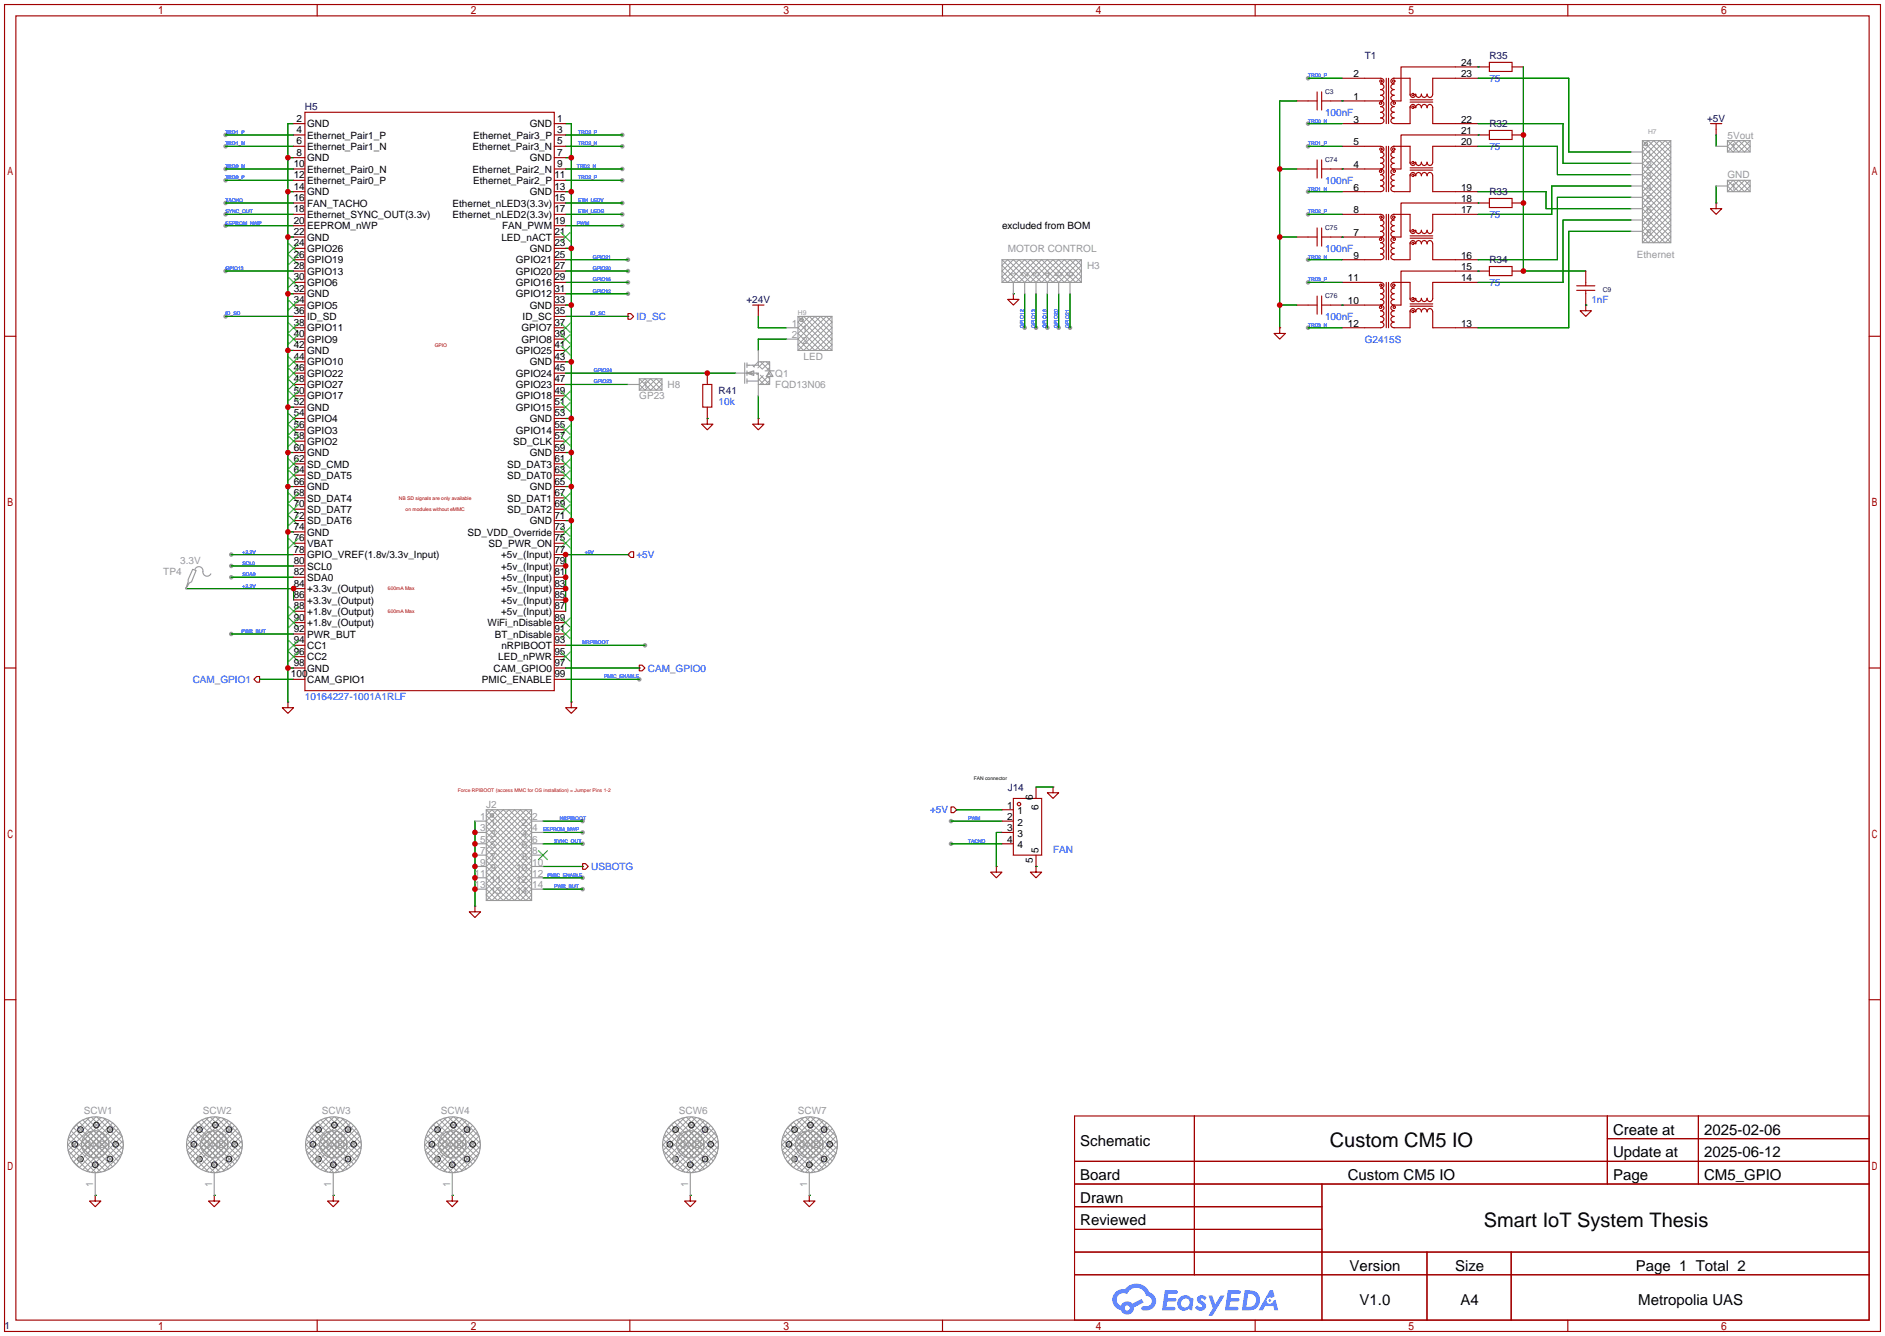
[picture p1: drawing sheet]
<svg xmlns="http://www.w3.org/2000/svg" width="422mm" height="299mm" viewBox="0 0 422 299" stroke-linecap="round" stroke-linejoin="round" font-family="sans-serif">
<defs><g id="words">
<g font-size="4.5">
<text x="298" y="257">Custom CM5 IO</text>
<text x="332.5" y="274.8">Smart IoT System Thesis</text>
</g>
<g font-size="3.4">
<text x="242.1" y="256.7">Schematic</text>
<text x="361.5" y="254.1">Create at</text>
<text x="381.9" y="254.1">2025-02-06</text>
<text x="361.5" y="259.2">Update at</text>
<text x="381.9" y="259.2">2025-06-12</text>
<text x="242.1" y="264.3">Board</text>
<text x="242.1" y="269.4">Drawn</text>
<text x="302" y="264.3">Custom CM5 IO</text>
<text x="361.5" y="264.3">Page</text>
<text x="381.9" y="264.3">CM5_GPIO</text>
<text x="242.1" y="274.4">Reviewed</text>
<text x="302.4" y="284.6">Version</text>
<text x="326.1" y="284.6">Size</text>
<text x="366.5" y="284.6">Page 1 Total 2</text>
<text x="304.7" y="292.2">V1.0</text>
<text x="327.3" y="292.2">A4</text>
<text x="367.1" y="292.2">Metropolia UAS</text>
</g>
<g font-size="2.2">
<text x="303.3" y="17.3">2</text>
<text x="327.4" y="14.8">24</text>
<text x="327.4" y="17.3">23</text>
<text x="303.3" y="22.4">1</text>
<text x="66.4" y="27.2">2</text>
<text x="66.4" y="29.8">4</text>
<text x="68.8" y="28.5">GND</text>
<text x="118.7" y="28.5">GND</text>
<text x="124.9" y="27.2">1</text>
<text x="124.9" y="29.8">3</text>
<text x="303.3" y="27.5">3</text>
<text x="327.4" y="27.5">22</text>
<text x="66.4" y="32.3">6</text>
<text x="66.4" y="34.9">8</text>
<text x="68.8" y="31">Ethernet_Pair1_P</text>
<text x="68.8" y="33.6">Ethernet_Pair1_N</text>
<text x="105.9" y="33.6">Ethernet_Pair3_N</text>
<text x="106" y="31">Ethernet_Pair3_P</text>
<text x="124.9" y="32.3">5</text>
<text x="124.9" y="34.9">7</text>
<text x="303.3" y="32.6">5</text>
<text x="327.4" y="30">21</text>
<text x="327.4" y="32.6">20</text>
<text x="65.8" y="37.4">10</text>
<text x="65.8" y="39.9">12</text>
<text x="68.8" y="38.7">Ethernet_Pair0_N</text>
<text x="68.8" y="41.2">Ethernet_Pair0_P</text>
<text x="68.8" y="36.1">GND</text>
<text x="105.9" y="38.7">Ethernet_Pair2_N</text>
<text x="106" y="41.2">Ethernet_Pair2_P</text>
<text x="118.7" y="36.1">GND</text>
<text x="124.2" y="39.9">11</text>
<text x="124.9" y="37.4">9</text>
<text x="303.3" y="37.6">4</text>
<text x="65.8" y="42.5">14</text>
<text x="65.8" y="45">16</text>
<text x="65.8" y="47.6">18</text>
<text x="68.8" y="43.7">GND</text>
<text x="68.8" y="46.3">FAN_TACHO</text>
<text x="101.4" y="46.3">Ethernet_nLED3(3.3v)</text>
<text x="118.7" y="43.7">GND</text>
<text x="124.2" y="42.5">13</text>
<text x="124.2" y="45">15</text>
<text x="124.2" y="47.6">17</text>
<text x="303.3" y="47.8">8</text>
<text x="303.3" y="42.7">6</text>
<text x="327.4" y="42.7">19</text>
<text x="327.4" y="45.3">18</text>
<text x="327.4" y="47.8">17</text>
<text x="65.8" y="50.1">20</text>
<text x="65.8" y="52.6">22</text>
<text x="68.8" y="48.8">Ethernet_SYNC_OUT(3.3v)</text>
<text x="68.8" y="51.4">EEPROM_nWP</text>
<text x="68.8" y="53.9">GND</text>
<text x="101.4" y="48.8">Ethernet_nLED2(3.3v)</text>
<text x="112.4" y="53.9">LED_nACT</text>
<text x="112.5" y="51.4">FAN_PWM</text>
<text x="124.2" y="50.1">19</text>
<text x="124.2" y="52.6">21</text>
<text x="224.5" y="51.4">excluded from BOM</text>
<text x="303.3" y="52.9">7</text>
<text x="65.8" y="55.2">24</text>
<text x="65.8" y="57.7">26</text>
<text x="68.8" y="56.4">GPIO26</text>
<text x="68.8" y="59">GPIO19</text>
<text x="115.6" y="59">GPIO21</text>
<text x="118.7" y="56.4">GND</text>
<text x="124.2" y="55.2">23</text>
<text x="124.2" y="57.7">25</text>
<text x="303.3" y="58">9</text>
<text x="327.4" y="58">16</text>
<text x="65.8" y="60.3">28</text>
<text x="65.8" y="62.8">30</text>
<text x="65.8" y="65.3">32</text>
<text x="68.8" y="61.5">GPIO13</text>
<text x="68.8" y="64.1">GPIO6</text>
<text x="115.6" y="61.5">GPIO20</text>
<text x="115.6" y="64.1">GPIO16</text>
<text x="124.2" y="60.3">27</text>
<text x="124.2" y="62.8">29</text>
<text x="124.2" y="65.3">31</text>
<text x="302.1" y="63">11</text>
<text x="327.4" y="60.5">15</text>
<text x="327.4" y="63">14</text>
<text x="65.8" y="67.9">34</text>
<text x="65.8" y="70.4">36</text>
<text x="68.8" y="66.6">GND</text>
<text x="68.8" y="69.1">GPIO5</text>
<text x="68.8" y="71.7">ID_SD</text>
<text x="115.6" y="66.6">GPIO12</text>
<text x="117.1" y="71.7">ID_SC</text>
<text x="118.7" y="69.1">GND</text>
<text x="124.2" y="67.9">33</text>
<text x="124.2" y="70.4">35</text>
<text x="302.1" y="68.1">10</text>
<text x="65.8" y="73">38</text>
<text x="65.8" y="75.5">40</text>
<text x="68.8" y="74.2">GPIO11</text>
<text x="68.8" y="76.8">GPIO9</text>
<text x="116.8" y="74.2">GPIO7</text>
<text x="116.8" y="76.8">GPIO8</text>
<text x="124.2" y="73">37</text>
<text x="124.2" y="75.5">39</text>
<text x="302.1" y="73.2">12</text>
<text x="327.4" y="73.2">13</text>
<text x="65.8" y="78">42</text>
<text x="65.8" y="80.6">44</text>
<text x="65.8" y="83.1">46</text>
<text x="68.8" y="79.3">GND</text>
<text x="68.8" y="81.8">GPIO10</text>
<text x="115.6" y="79.3">GPIO25</text>
<text x="118.7" y="81.8">GND</text>
<text x="124.2" y="78">41</text>
<text x="124.2" y="80.6">43</text>
<text x="124.2" y="83.1">45</text>
<text x="65.8" y="85.7">48</text>
<text x="65.8" y="88.2">50</text>
<text x="68.8" y="84.4">GPIO22</text>
<text x="68.8" y="86.9">GPIO27</text>
<text x="68.8" y="89.5">GPIO17</text>
<text x="115.6" y="84.4">GPIO24</text>
<text x="115.6" y="86.9">GPIO23</text>
<text x="115.6" y="89.5">GPIO18</text>
<text x="124.2" y="85.7">47</text>
<text x="124.2" y="88.2">49</text>
<text x="65.8" y="90.7">52</text>
<text x="65.8" y="93.3">54</text>
<text x="65.8" y="95.8">56</text>
<text x="68.8" y="92">GND</text>
<text x="68.8" y="94.5">GPIO4</text>
<text x="115.6" y="92">GPIO15</text>
<text x="118.7" y="94.5">GND</text>
<text x="124.2" y="90.7">51</text>
<text x="124.2" y="93.3">53</text>
<text x="124.2" y="95.8">55</text>
<text x="65.8" y="98.4">58</text>
<text x="65.8" y="100.9">60</text>
<text x="68.8" y="97.1">GPIO3</text>
<text x="68.8" y="99.6">GPIO2</text>
<text x="115" y="99.6">SD_CLK</text>
<text x="115.6" y="97.1">GPIO14</text>
<text x="124.2" y="98.4">57</text>
<text x="124.2" y="100.9">59</text>
<text x="65.8" y="103.4">62</text>
<text x="65.8" y="106">64</text>
<text x="68.8" y="102.2">GND</text>
<text x="68.8" y="104.7">SD_CMD</text>
<text x="68.8" y="107.2">SD_DAT5</text>
<text x="113.6" y="104.7">SD_DAT3</text>
<text x="113.6" y="107.2">SD_DAT0</text>
<text x="118.7" y="102.2">GND</text>
<text x="124.2" y="103.4">61</text>
<text x="124.2" y="106">63</text>
<text x="65.8" y="108.5">66</text>
<text x="65.8" y="111.1">68</text>
<text x="65.8" y="113.6">70</text>
<text x="68.8" y="109.8">GND</text>
<text x="68.8" y="112.3">SD_DAT4</text>
<text x="113.6" y="112.3">SD_DAT1</text>
<text x="118.7" y="109.8">GND</text>
<text x="124.2" y="108.5">65</text>
<text x="124.2" y="111.1">67</text>
<text x="124.2" y="113.6">69</text>
<text x="65.8" y="116.1">72</text>
<text x="65.8" y="118.7">74</text>
<text x="68.8" y="114.9">SD_DAT7</text>
<text x="68.8" y="117.4">SD_DAT6</text>
<text x="68.8" y="119.9">GND</text>
<text x="104.8" y="119.9">SD_VDD_Override</text>
<text x="113.6" y="114.9">SD_DAT2</text>
<text x="118.7" y="117.4">GND</text>
<text x="124.2" y="116.1">71</text>
<text x="124.2" y="118.7">73</text>
<text x="65.8" y="121.2">76</text>
<text x="65.8" y="123.8">78</text>
<text x="68.8" y="122.5">VBAT</text>
<text x="68.8" y="125">GPIO_VREF(1.8v/3.3v_Input)</text>
<text x="109.5" y="122.5">SD_PWR_ON</text>
<text x="112.3" y="125">+5v_(Input)</text>
<text x="124.2" y="121.2">75</text>
<text x="124.2" y="123.8">77</text>
<text x="65.8" y="126.3">80</text>
<text x="65.8" y="128.8">82</text>
<text x="65.8" y="131.4">84</text>
<text x="68.8" y="127.6">SCL0</text>
<text x="68.8" y="130.1">SDA0</text>
<text x="112.3" y="127.6">+5v_(Input)</text>
<text x="112.3" y="130.1">+5v_(Input)</text>
<text x="124.2" y="126.3">79</text>
<text x="124.2" y="128.8">81</text>
<text x="124.2" y="131.4">83</text>
<text x="65.8" y="133.9">86</text>
<text x="65.8" y="136.5">88</text>
<text x="68.8" y="132.6">+3.3v_(Output)</text>
<text x="68.8" y="135.2">+3.3v_(Output)</text>
<text x="68.8" y="137.7">+1.8v_(Output)</text>
<text x="112.3" y="132.6">+5v_(Input)</text>
<text x="112.3" y="135.2">+5v_(Input)</text>
<text x="112.3" y="137.7">+5v_(Input)</text>
<text x="124.2" y="133.9">85</text>
<text x="124.2" y="136.5">87</text>
<text x="65.8" y="139">90</text>
<text x="65.8" y="141.5">92</text>
<text x="68.8" y="140.3">+1.8v_(Output)</text>
<text x="68.8" y="142.8">PWR_BUT</text>
<text x="109.3" y="140.3">WiFi_nDisable</text>
<text x="110.9" y="142.8">BT_nDisable</text>
<text x="124.2" y="139">89</text>
<text x="124.2" y="141.5">91</text>
<text x="65.8" y="144.1">94</text>
<text x="65.8" y="146.6">96</text>
<text x="65.8" y="149.2">98</text>
<text x="68.8" y="145.3">CC1</text>
<text x="68.8" y="147.9">CC2</text>
<text x="111.6" y="147.9">LED_nPWR</text>
<text x="112.4" y="145.3">nRPIBOOT</text>
<text x="124.2" y="144.1">93</text>
<text x="124.2" y="146.6">95</text>
<text x="124.2" y="149.2">97</text>
<text x="65.2" y="151.7">100</text>
<text x="68.8" y="153">CAM_GPIO1</text>
<text x="68.8" y="150.4">GND</text>
<text x="108" y="153">PMIC_ENABLE</text>
<text x="110.6" y="150.4">CAM_GPIO0</text>
<text x="124.2" y="151.7">99</text>
<text x="231.5" y="179.2" transform="rotate(-90 231.5 179.2)">6</text>
<text x="225.7" y="181.1">1</text>
<text x="225.7" y="183.7">2</text>
<text x="228" y="182.4">1</text>
<text x="228" y="185">2</text>
<text x="232.7" y="181.5" transform="rotate(-90 232.7 181.5)">6</text>
<text x="225.7" y="186.2">3</text>
<text x="225.7" y="188.8">4</text>
<text x="228" y="187.5">3</text>
<text x="228" y="190">4</text>
<text x="232.7" y="191.1" transform="rotate(-90 232.7 191.1)">5</text>
<text x="231.5" y="193.4" transform="rotate(-90 231.5 193.4)">5</text>
</g>
<g font-size="2.2" fill="#000080">
<text x="305.8" y="13.3">T1</text>
<text x="333.8" y="13.3">R35</text>
<text x="68.3" y="24.7">H5</text>
<text x="333.8" y="28.5">R32</text>
<text x="382.5" y="27.2">+5V</text>
<text x="333.8" y="43.7">R33</text>
<text x="333.8" y="59">R34</text>
<text x="167.3" y="67.9">+24V</text>
<text x="161" y="88.2">R41</text>
<text x="225.8" y="177.1">J14</text>
<text x="1" y="297.7">1</text>
</g>
<g font-size="2.2" fill="#00f">
<text x="333.8" y="18.3">75</text>
<text x="296.9" y="26">100nF</text>
<text x="333.8" y="33.6">75</text>
<text x="296.9" y="41.2">100nF</text>
<text x="333.8" y="48.8">75</text>
<text x="296.9" y="56.4">100nF</text>
<text x="333.8" y="64.1">75</text>
<text x="142.6" y="71.7">ID_SC</text>
<text x="296.9" y="71.7">100nF</text>
<text x="356.6" y="67.9">1nF</text>
<text x="305.8" y="76.8">G2415S</text>
<text x="161" y="90.7">10k</text>
<text x="142.6" y="125">+5V</text>
<text x="43.2" y="153">CAM_GPIO1</text>
<text x="145.2" y="150.4">CAM_GPIO0</text>
<text x="68.3" y="156.8">10164227-1001A1RLF</text>
<text x="208.4" y="182.2">+5V</text>
<text x="236" y="191.1">FAN</text>
<text x="132.5" y="194.9">USBOTG</text>
</g>
<g font-size="2.2" fill="#999">
<text x="369" y="35.1">1</text>
<text x="387.1" y="31">5Vout</text>
<text x="387.9" y="33.6">1</text>
<text x="369" y="37.6">2</text>
<text x="369" y="40.2">3</text>
<text x="387.1" y="39.9">GND</text>
<text x="369" y="42.7">4</text>
<text x="369" y="45.3">5</text>
<text x="369" y="47.8">6</text>
<text x="387.9" y="42.5">1</text>
<text x="369" y="50.3">7</text>
<text x="369" y="52.9">8</text>
<text x="225.8" y="56.4">MOTOR CONTROL</text>
<text x="366.8" y="57.7">Ethernet</text>
<text x="227.9" y="62" transform="rotate(-90 227.9 62)">1</text>
<text x="230.4" y="62" transform="rotate(-90 230.4 62)">2</text>
<text x="233" y="62" transform="rotate(-90 233 62)">3</text>
<text x="235.5" y="62" transform="rotate(-90 235.5 62)">4</text>
<text x="238" y="62" transform="rotate(-90 238 62)">5</text>
<text x="240.6" y="62" transform="rotate(-90 240.6 62)">6</text>
<text x="243.6" y="60.3">H3</text>
<text x="177.4" y="73.2">1</text>
<text x="177.4" y="75.7">2</text>
<text x="179.8" y="74.5">1</text>
<text x="179.8" y="77">2</text>
<text x="180.1" y="80.6">LED</text>
<text x="143.3" y="89.5">GP23</text>
<text x="144" y="86.9">1</text>
<text x="149.6" y="86.9">H8</text>
<text x="173.7" y="84.4">Q1</text>
<text x="173.7" y="86.9">FQD13N06</text>
<text x="36.6" y="128.8">TP4</text>
<text x="40.4" y="126.3">3.3V</text>
<text x="107.6" y="183.7">1</text>
<text x="109" y="180.9">J2</text>
<text x="109.9" y="185">1</text>
<text x="116.9" y="185">2</text>
<text x="119.3" y="183.7">2</text>
<text x="107.6" y="186.2">3</text>
<text x="107.6" y="188.8">5</text>
<text x="107.6" y="191.3">7</text>
<text x="109.9" y="187.5">3</text>
<text x="109.9" y="190">5</text>
<text x="116.9" y="190">6</text>
<text x="116.9" y="187.5">4</text>
<text x="119.3" y="191.3">8</text>
<text x="119.3" y="188.8">6</text>
<text x="119.3" y="186.2">4</text>
<text x="106.3" y="196.4">11</text>
<text x="107.6" y="193.8">9</text>
<text x="109.9" y="192.6">7</text>
<text x="109.9" y="195.1">9</text>
<text x="109.9" y="197.7">11</text>
<text x="115.7" y="197.7">12</text>
<text x="115.7" y="195.1">10</text>
<text x="116.9" y="192.6">8</text>
<text x="119.3" y="196.4">12</text>
<text x="119.3" y="193.8">10</text>
<text x="106.3" y="198.9">13</text>
<text x="109.9" y="200.2">13</text>
<text x="115.7" y="200.2">14</text>
<text x="119.3" y="198.9">14</text>
<text x="18.8" y="249.5">SCW1</text>
<text x="45.5" y="249.5">SCW2</text>
<text x="72.1" y="249.5">SCW3</text>
<text x="98.8" y="249.5">SCW4</text>
<text x="152.1" y="249.5">SCW6</text>
<text x="178.8" y="249.5">SCW7</text>
<text x="18.9" y="257.1">GND</text>
<text x="45.6" y="257.1">GND</text>
<text x="72.2" y="257.1">GND</text>
<text x="98.9" y="257.1">GND</text>
<text x="152.2" y="257.1">GND</text>
<text x="178.9" y="257.1">GND</text>
<text x="20.9" y="265.9" transform="rotate(-90 20.9 265.9)">1</text>
<text x="47.6" y="265.9" transform="rotate(-90 47.6 265.9)">1</text>
<text x="74.2" y="265.9" transform="rotate(-90 74.2 265.9)">1</text>
<text x="100.9" y="265.9" transform="rotate(-90 100.9 265.9)">1</text>
<text x="154.2" y="265.9" transform="rotate(-90 154.2 265.9)">1</text>
<text x="180.9" y="265.9" transform="rotate(-90 180.9 265.9)">1</text>
</g>
<g font-size="1.5" fill="#000080">
<text x="296.9" y="21">C3</text>
<text x="296.9" y="36.3">C74</text>
<text x="296.9" y="51.5">C75</text>
<text x="359.2" y="65.5">C9</text>
<text x="296.9" y="66.8">C76</text>
</g>
<g font-size="1.5" fill="#999">
<text x="369.3" y="29.9">H7</text>
<text x="178.8" y="70.6">H9</text>
</g>
<g font-size="1.1" fill="#00f">
<text x="293.1" y="17.3">TRD0_P</text>
<text x="293.1" y="27.5">TRD0_N</text>
<text x="50.5" y="32.5">TRD1_N</text>
<text x="50.5" y="30">TRD1_P</text>
<text x="129.5" y="30">TRD3_P</text>
<text x="129.5" y="32.5">TRD3_N</text>
<text x="293.1" y="32.5">TRD1_P</text>
<text x="50.5" y="37.6">TRD0_N</text>
<text x="50.5" y="40.2">TRD0_P</text>
<text x="129.3" y="37.6">TRD2_N</text>
<text x="129.5" y="40.2">TRD2_P</text>
<text x="50.5" y="45.2">TACHO</text>
<text x="50.5" y="47.8">SYNC_OUT</text>
<text x="129.5" y="47.8">ETH_LEDG</text>
<text x="129.5" y="45.2">ETH_LEDY</text>
<text x="293.1" y="42.7">TRD1_N</text>
<text x="293.1" y="47.8">TRD2_P</text>
<text x="50.5" y="50.3">EEPROM_NWP</text>
<text x="129.3" y="50.3">PWM</text>
<text x="132.9" y="57.9">GPIO21</text>
<text x="293.1" y="57.9">TRD2_N</text>
<text x="50.5" y="60.5">GPIO13</text>
<text x="132.9" y="63">GPIO16</text>
<text x="132.9" y="60.5">GPIO20</text>
<text x="132.9" y="65.6">GPIO12</text>
<text x="293.1" y="63">TRD3_P</text>
<text x="50.5" y="70.6">ID_SD</text>
<text x="132.3" y="70.6">ID_SC</text>
<text x="229.4" y="73.4" transform="rotate(-90 229.4 73.4)">GPIO12</text>
<text x="231.9" y="73.4" transform="rotate(-90 231.9 73.4)">GPIO13</text>
<text x="234.5" y="73.4" transform="rotate(-90 234.5 73.4)">GPIO16</text>
<text x="237" y="73.4" transform="rotate(-90 237 73.4)">GPIO20</text>
<text x="239.6" y="73.4" transform="rotate(-90 239.6 73.4)">GPIO21</text>
<text x="293.1" y="73.2">TRD3_N</text>
<text x="133.1" y="83.3">GPIO24</text>
<text x="133.1" y="85.9">GPIO23</text>
<text x="54.4" y="124">+3.3V</text>
<text x="131.1" y="124">+5V</text>
<text x="54.4" y="131.6">+3.3V</text>
<text x="54.4" y="129.1">SDA0</text>
<text x="54.4" y="126.5">SCL0</text>
<text x="54.1" y="141.8">PWR_BUT</text>
<text x="130.6" y="144.3">NRPIBOOT</text>
<text x="135.4" y="151.9">PMIC_ENABLE</text>
<text x="125.5" y="183.7">NRPIBOOT</text>
<text x="216.9" y="183.7">PWM</text>
<text x="121.7" y="186.2">EEPROM_NWP</text>
<text x="124.2" y="188.8">SYNC_OUT</text>
<text x="216.9" y="188.8">TACHO</text>
<text x="122.7" y="196.4">PMIC_ENABLE</text>
<text x="124.2" y="198.9">PWR_BUT</text>
</g>
<g font-size="1.1" fill="#a00000">
<text x="97.4" y="77.6">GPIO</text>
<text x="89.4" y="111.9">NB SD signals are only available</text>
<text x="90.9" y="114.5">on modules without eMMC</text>
<text x="86.9" y="137.3">600mA Max</text>
<text x="86.9" y="132.2">600mA Max</text>
</g>
<text font-size="1.1" fill="#f00" x="102.6" y="177.3">Force RPIBOOT (access MMC for OS installation) = Jumper Pins 1-2</text>
<text font-size="1.1" x="218.2" y="174.8">FAN connector</text>
</g></defs>
<g fill="#999">
<circle cx="130.6" cy="186.4" r=".51"/>
<circle cx="130.6" cy="196.6" r=".51"/>
<circle cx="213.1" cy="183.9" r=".51"/>
<circle cx="213.1" cy="189" r=".51"/>
<circle cx="229.6" cy="73.4" r=".51"/>
<circle cx="232.2" cy="73.4" r=".51"/>
<circle cx="234.7" cy="73.4" r=".51"/>
<circle cx="237.2" cy="73.4" r=".51"/>
<circle cx="239.8" cy="73.4" r=".51"/>
<circle cx="293.1" cy="17.5" r=".51"/>
<circle cx="293.1" cy="27.7" r=".51"/>
<circle cx="293.1" cy="32.8" r=".51"/>
<circle cx="293.1" cy="42.9" r=".51"/>
<circle cx="293.1" cy="48" r=".51"/>
<circle cx="293.1" cy="58.2" r=".51"/>
<circle cx="293.1" cy="63.2" r=".51"/>
<circle cx="293.1" cy="73.4" r=".51"/>
<circle cx="130.6" cy="199.1" r=".51"/>
<circle cx="130.6" cy="189" r=".51"/>
<circle cx="130.6" cy="183.9" r=".51"/>
<circle cx="50.5" cy="50.5" r=".51"/>
<circle cx="50.5" cy="37.8" r=".51"/>
<circle cx="139.4" cy="40.4" r=".51"/>
<circle cx="139.4" cy="50.5" r=".51"/>
<circle cx="139.4" cy="37.8" r=".51"/>
<circle cx="50.5" cy="45.5" r=".51"/>
<circle cx="140.7" cy="63.2" r=".51"/>
<circle cx="51.8" cy="142" r=".51"/>
<circle cx="139.4" cy="48" r=".51"/>
<circle cx="50.5" cy="32.8" r=".51"/>
<circle cx="139.4" cy="45.5" r=".51"/>
<circle cx="144.5" cy="144.5" r=".51"/>
<circle cx="50.5" cy="60.7" r=".51"/>
<circle cx="140.7" cy="58.2" r=".51"/>
<circle cx="50.5" cy="30.2" r=".51"/>
<circle cx="139.4" cy="30.2" r=".51"/>
<circle cx="51.8" cy="129.3" r=".51"/>
<circle cx="143.3" cy="152.1" r=".51"/>
<circle cx="140.7" cy="60.7" r=".51"/>
<circle cx="51.8" cy="124.2" r=".51"/>
<circle cx="50.5" cy="40.4" r=".51"/>
<circle cx="140.7" cy="65.8" r=".51"/>
<circle cx="50.5" cy="70.9" r=".51"/>
<circle cx="51.8" cy="126.7" r=".51"/>
<circle cx="139.4" cy="32.8" r=".51"/>
<circle cx="50.5" cy="48" r=".51"/>
</g>
<g fill="none" stroke="#a10000" stroke-width=".25">
<path d="M1 1h420.4v297.2h-420.4zM3.6 3.6h415.2v292.1h-415.2zM71.1 1v2.6M141.1 1v2.6M211.2 1v2.6M281.3 1v2.6M351.3 1v2.6M1 75.3h2.6M418.8 75.3h2.6M1 149.6h2.6M418.8 149.6h2.6M1 223.9h2.6"/>
<path d="M418.8 223.9h2.6M240.8 249.9h178v45.8h-178zM267.7 249.9v35.6M360.2 249.9v15.3M360.2 255h58.6M380.6 249.9v15.3M240.8 260.1h178M240.8 265.2h178M240.8 270.3h55.4M240.8 275.3h55.4M296.2 265.2v30.5M71.1 295.7v2.5"/>
<path d="M141.1 295.7v2.5M211.2 295.7v2.5M240.8 280.4h178M240.8 285.5h178M281.3 295.7v2.5M319.8 280.4v15.3M338.6 280.4v15.3M351.3 295.7v2.5"/>
</g>
<g fill="#5487ff">
<path d="M268.5 290.3a1.3 1.3 0 0 1 1.9 .3l-.4 .6a.54 .54 0 0 0-1-.2l.2 .2a1.28 1.28 0 0 1 .8 2 1.53 1.53 0 0 1-2.2-.3l.5-.6 .8 .5a.31 .31 0 0 0 .3-.3 .31 .31 0 0 0-.2-.3 1.12 1.12 0 0 1-.7-1.9z"/>
<path d="M270.8 290.2h.8l.7 1.9 1.2-1.9h.9l-2.7 4.5h-.9l1-1.7z"/>
<path d="M261 289h2.3a.46 .46 0 0 1 .5 .1 .46 .46 0 0 1 .1 .5l-.3 .2h-1.8l-.1 .9h1.6a.4 .4 0 0 1 .3 .4 .4 .4 0 0 1-.4 .4h-1.6l-.2 1.2h1.4a.46 .46 0 0 1 .5 .1 .46 .46 0 0 1 .1 .5l-.4 .2h-2.6z"/>
<path d="M275.1 289h2.3a.47 .47 0 0 1 .5 .1 .47 .47 0 0 1 .1 .5l-.3 .2h-1.8l-.1 .9h1.6a.4 .4 0 0 1 .4 .4 .4 .4 0 0 1-.5 .4h-1.6l-.2 1.2h1.4a.46 .46 0 0 1 .5 .1 .46 .46 0 0 1 .1 .5l-.4 .2h-2.6z"/>
<path d="M284.5 289h.8l.3 1.3-.6 .4a.75 .75 0 0 0-1.1 .3 .75 .75 0 0 0 .5 1 .75 .75 0 0 0 .9-.6l.5-.3 .6 2.4h-.8l-.3-1h-1.8l-.5 1h-1z"/>
<path d="M278.9 289l-.6 4.5h1.4a2.27 2.27 0 0 0 2.7-2.3 2.27 2.27 0 0 0-2.7-2.2zM279.7 289.8a1.5 1.5 0 0 1 1.8 1.5 1.5 1.5 0 0 1-1.9 1.4h-.3z"/>
<path d="M264.4 290.6a1.6 1.6 0 0 0-.4 2.3 1.6 1.6 0 0 0 2.3 .2l.8 .4 .3-2.5-.1-.3h-.5a1.58 1.58 0 0 0-2.4-.1zM265 291.1a.98 .98 0 0 1 1.6 .5 .98 .98 0 0 1-1.1 1.2 .94 .94 0 0 1-.9-.6 .94 .94 0 0 1 .4-1.1z"/>
<path d="M250 289.4a2.37 2.37 0 0 0 1.1 4 1.54 1.54 0 0 0 1.8 1 1.54 1.54 0 0 0 1.2-1.6l2.2-1.1-.5-.8-2.1 1.1a1.57 1.57 0 0 0-2.6 .4 1.5 1.5 0 0 1-.7-2.1 1.5 1.5 0 0 1 2.2-.5 2.23 2.23 0 0 1 2.3-1.4 2.23 2.23 0 0 1 1.9 1.8 1.16 1.16 0 0 1 1.3 1.1 1.16 1.16 0 0 1-1.1 1.3h-.7a.47 .47 0 0 0-.5 .3 .47 .47 0 0 0 .4 .6 2.14 2.14 0 0 0 2.7-1.4 2.14 2.14 0 0 0-1.3-2.7 3.2 3.2 0 0 0-5.5-.7l-1.1 .1zM252 292.9a.6 .6 0 0 1 1.2 0 .6 .6 0 0 1-1.2 0z"/>
<circle cx="284.6" cy="291.3" r=".28"/>
</g>
<g fill="none" stroke="#a10000" stroke-width=".25">
<path d="M300.7 17.5h8.7a.64 .64 0 0 1 .7 .7 .64 .64 0 0 1-.7 .6 .64 .64 0 0 1 .7 .6 .64 .64 0 0 1-.7 .7 .64 .64 0 0 1 .7 .6 .64 .64 0 0 1-.7 .6 .64 .64 0 0 1 .7 .7 .64 .64 0 0 1-.7 .6 .64 .64 0 0 1 .7 .6 .64 .64 0 0 1-.7 .7 .64 .64 0 0 1 .7 .6 .64 .64 0 0 1-.7 .6 .64 .64 0 0 1 .7 .7 .64 .64 0 0 1-.7 .6 .64 .64 0 0 1 .7 .7 .64 .64 0 0 1-.7 .6h-8.7M310.6 17.5v10.2M311.1 17.5v10.2M312.2 17.5h3.8v3.8M312.4 17.5a.64 .64 0 0 0-.7 .7 .64 .64 0 0 0 .7 .6 .64 .64 0 0 0-.7 .6 .64 .64 0 0 0 .7 .7 .64 .64 0 0 0-.7 .6 .64 .64 0 0 0 .7 .6 .64 .64 0 0 0-.7 .7 .64 .64 0 0 0 .7 .6M331.2 17.5h-10.1v3.6a.64 .64 0 0 1-.3 .6 .64 .64 0 0 1-.7 0l-.3-.6a.64 .64 0 0 1-.3 .6 .64 .64 0 0 1-.7 0l-.3-.6a.64 .64 0 0 1-.3 .6 .64 .64 0 0 1-.7 0l-.3-.6a.64 .64 0 0 1-.2 .6 .64 .64 0 0 1-.8 0l-.2-.6M333.8 14h5v2h-5zM333.8 15h-19.9v7.6h-1.5M338.8 15h2.6M65.8 27.7h2.5M65.8 30.2h2.5M65.8 32.8h2.5"/>
<path d="M65.8 37.8h2.5M65.8 35.3h2.5M68.3 25.1h55.9v129.6h-55.9zM124.2 27.7h2.5M124.2 30.2h2.5M124.2 32.8h2.5M124.2 37.8h2.5M124.2 35.3h2.5M290.6 37.8h4.5M290.6 22.6h4.5M295.1 20.6v4M295.1 35.8v4.1"/>
<path d="M296.2 37.8h13.4M296.2 22.6h13.4M296.2 20.6v4M296.2 35.8v4.1M300.7 32.8h8.7a.64 .64 0 0 1 .7 .6 .64 .64 0 0 1-.7 .6 .64 .64 0 0 1 .7 .7 .64 .64 0 0 1-.7 .6 .64 .64 0 0 1 .7 .6 .64 .64 0 0 1-.7 .7 .64 .64 0 0 1 .7 .6 .64 .64 0 0 1-.7 .6 .64 .64 0 0 1 .7 .7 .64 .64 0 0 1-.7 .6 .64 .64 0 0 1 .7 .7 .64 .64 0 0 1-.7 .6 .64 .64 0 0 1 .7 .6 .64 .64 0 0 1-.7 .7 .64 .64 0 0 1 .7 .6 .64 .64 0 0 1-.7 .6h-8.7M310.6 32.8v10.1M311.1 32.8v10.1M312.2 32.8h3.8v3.8M312.4 32.8a.64 .64 0 0 0-.7 .6 .64 .64 0 0 0 .7 .6 .64 .64 0 0 0-.7 .7 .64 .64 0 0 0 .7 .6 .64 .64 0 0 0-.7 .6 .64 .64 0 0 0 .7 .7 .64 .64 0 0 0-.7 .6 .64 .64 0 0 0 .7 .6M312.4 37.8a.64 .64 0 0 0-.7 .7 .64 .64 0 0 0 .7 .6 .64 .64 0 0 0-.7 .7 .64 .64 0 0 0 .7 .6 .64 .64 0 0 0-.7 .6 .64 .64 0 0 0 .7 .7 .64 .64 0 0 0-.7 .6 .64 .64 0 0 0 .7 .6h3.6v-3.8M312.4 22.6a.64 .64 0 0 0-.7 .6 .64 .64 0 0 0 .7 .7 .64 .64 0 0 0-.7 .6 .64 .64 0 0 0 .7 .6 .64 .64 0 0 0-.7 .7 .64 .64 0 0 0 .7 .6 .64 .64 0 0 0-.7 .7 .64 .64 0 0 0 .7 .6h3.6v-3.8M316 39.4a.64 .64 0 0 1 .3-.7 .64 .64 0 0 1 .7 0l.2 .7a.64 .64 0 0 1 .3-.7 .64 .64 0 0 1 .7 0l.3 .7a.64 .64 0 0 1 .3-.7 .64 .64 0 0 1 .7 0l.3 .7a.64 .64 0 0 1 .3-.7 .64 .64 0 0 1 .7 0l.3 .7v3.5h10.1"/>
<path d="M316 24.1a.64 .64 0 0 1 .3-.6 .64 .64 0 0 1 .7 0l.2 .6a.64 .64 0 0 1 .3-.6 .64 .64 0 0 1 .7 0l.3 .6a.64 .64 0 0 1 .3-.6 .64 .64 0 0 1 .7 0l.3 .6a.64 .64 0 0 1 .3-.6 .64 .64 0 0 1 .7 0l.3 .6v3.6h10.1M316 38.1h5.1M316 37.6h5.1M316 22.4h5.1M316 22.9h5.1M331.2 32.8h-10.1v3.5a.64 .64 0 0 1-.3 .7 .64 .64 0 0 1-.7-.1l-.3-.6a.64 .64 0 0 1-.3 .7 .64 .64 0 0 1-.7-.1l-.3-.6a.64 .64 0 0 1-.3 .7 .64 .64 0 0 1-.7-.1l-.3-.6a.64 .64 0 0 1-.2 .7 .64 .64 0 0 1-.8-.1l-.2-.6M333.8 29.2h5v2h-5zM333.8 30.2h-19.9v7.6h-1.5M338.8 30.2h2.6M383.3 27.7h2.5M384.6 27.7v2.5M65.8 42.9h2.5"/>
<path d="M65.8 45.5h2.5M65.8 48h2.5M65.8 58.2h2.5M65.8 53.1h2.5M65.8 40.4h2.5M65.8 50.5h2.5M65.8 55.6h2.5M124.2 42.9h2.5M124.2 45.5h2.5M124.2 48h2.5M124.2 58.2h2.5M124.2 53.1h2.5"/>
<path d="M124.2 40.4h2.5M124.2 50.5h2.5M124.2 55.6h2.5M290.6 53.1h4.5M295.1 51.1v4M296.2 53.1h13.4M296.2 51.1v4M300.7 48h8.7a.64 .64 0 0 1 .7 .6 .64 .64 0 0 1-.7 .7 .64 .64 0 0 1 .7 .6 .64 .64 0 0 1-.7 .6 .64 .64 0 0 1 .7 .7 .64 .64 0 0 1-.7 .6 .64 .64 0 0 1 .7 .7 .64 .64 0 0 1-.7 .6 .64 .64 0 0 1 .7 .6 .64 .64 0 0 1-.7 .7 .64 .64 0 0 1 .7 .6 .64 .64 0 0 1-.7 .6 .64 .64 0 0 1 .7 .7 .64 .64 0 0 1-.7 .6 .64 .64 0 0 1 .7 .6 .64 .64 0 0 1-.7 .7h-8.7M310.6 48v10.2M311.1 48v10.2M312.2 48h3.8v3.8M312.4 48a.64 .64 0 0 0-.7 .6 .64 .64 0 0 0 .7 .7 .64 .64 0 0 0-.7 .6 .64 .64 0 0 0 .7 .6 .64 .64 0 0 0-.7 .7 .64 .64 0 0 0 .7 .6 .64 .64 0 0 0-.7 .7 .64 .64 0 0 0 .7 .6"/>
<path d="M312.4 53.1a.64 .64 0 0 0-.7 .6 .64 .64 0 0 0 .7 .7 .64 .64 0 0 0-.7 .6 .64 .64 0 0 0 .7 .6 .64 .64 0 0 0-.7 .7 .64 .64 0 0 0 .7 .6 .64 .64 0 0 0-.7 .6 .64 .64 0 0 0 .7 .7h3.6v-3.8M316 54.6a.64 .64 0 0 1 .3-.6 .64 .64 0 0 1 .7 0l.2 .6a.64 .64 0 0 1 .3-.6 .64 .64 0 0 1 .7 0l.3 .6a.64 .64 0 0 1 .3-.6 .64 .64 0 0 1 .7 0l.3 .6a.64 .64 0 0 1 .3-.6 .64 .64 0 0 1 .7 0l.3 .6v3.6h10.1M316 53.3h5.1M316 52.8h5.1M331.2 48h-10.1v3.6a.64 .64 0 0 1-.3 .6 .64 .64 0 0 1-.7 0l-.3-.6a.64 .64 0 0 1-.3 .6 .64 .64 0 0 1-.7 0l-.3-.6a.64 .64 0 0 1-.3 .6 .64 .64 0 0 1-.7 0l-.3-.6a.64 .64 0 0 1-.2 .6 .64 .64 0 0 1-.8 0l-.2-.6M333.8 44.5h5v2h-5zM333.8 59.7h5v2h-5zM333.8 45.5h-19.9v7.6h-1.5M338.8 45.5h2.6M384.6 45.5h.1M384.6 45.5v1.2h1.2l-1.2 1.3-1.3-1.3h1.3M65.8 60.7h2.5"/>
<path d="M65.8 63.2h2.5M65.8 73.4h2.5M65.8 68.3h2.5M65.8 65.8h2.5M65.8 70.9h2.5M65.8 75.9h2.5M65.8 78.5h2.5M124.2 60.7h2.5M124.2 63.2h2.5M124.2 73.4h2.5M124.2 68.3h2.5M124.2 65.8h2.5"/>
<path d="M124.2 70.9h2.5M124.2 75.9h2.5M124.2 78.5h2.5M140.7 70.2h.7l.6 .7-.6 .6h-.7zM140.7 70.9h.1M168.7 68.3h2.5M169.9 68.3v2.6M227.1 65.8h.1M227.1 65.8v1.3h1.2l-1.2 1.2-1.3-1.2h1.3M286.8 73.4h.1M286.8 73.4v1.3h1.2l-1.2 1.2-1.3-1.2h1.3M290.6 68.3h4.5"/>
<path d="M295.1 66.3v4.1M296.2 68.3h13.4M296.2 66.3v4.1M300.7 63.2h8.7a.64 .64 0 0 1 .7 .7 .64 .64 0 0 1-.7 .6 .64 .64 0 0 1 .7 .7 .64 .64 0 0 1-.7 .6 .64 .64 0 0 1 .7 .6 .64 .64 0 0 1-.7 .7 .64 .64 0 0 1 .7 .6 .64 .64 0 0 1-.7 .6 .64 .64 0 0 1 .7 .7 .64 .64 0 0 1-.7 .6 .64 .64 0 0 1 .7 .6 .64 .64 0 0 1-.7 .7 .64 .64 0 0 1 .7 .6 .64 .64 0 0 1-.7 .6 .64 .64 0 0 1 .7 .7 .64 .64 0 0 1-.7 .6h-8.7M310.6 63.2v10.2M311.1 63.2v10.2M312.2 63.2h3.8v3.9M312.4 63.2a.64 .64 0 0 0-.7 .7 .64 .64 0 0 0 .7 .6 .64 .64 0 0 0-.7 .7 .64 .64 0 0 0 .7 .6 .64 .64 0 0 0-.7 .6 .64 .64 0 0 0 .7 .7 .64 .64 0 0 0-.7 .6 .64 .64 0 0 0 .7 .6M312.4 68.3a.64 .64 0 0 0-.7 .7 .64 .64 0 0 0 .7 .6 .64 .64 0 0 0-.7 .6 .64 .64 0 0 0 .7 .7 .64 .64 0 0 0-.7 .6 .64 .64 0 0 0 .7 .6 .64 .64 0 0 0-.7 .7 .64 .64 0 0 0 .7 .6h3.6v-3.8M316 69.9a.64 .64 0 0 1 .3-.7 .64 .64 0 0 1 .7 0l.2 .7a.64 .64 0 0 1 .3-.7 .64 .64 0 0 1 .7 0l.3 .7a.64 .64 0 0 1 .3-.7 .64 .64 0 0 1 .7 0l.3 .7a.64 .64 0 0 1 .3-.7 .64 .64 0 0 1 .7 0l.3 .7v3.5h10.1M316 68.6h5.1M316 68.1h5.1"/>
<path d="M331.2 63.2h-10.1v3.6a.64 .64 0 0 1-.3 .6 .64 .64 0 0 1-.7 0l-.3-.6a.64 .64 0 0 1-.3 .6 .64 .64 0 0 1-.7 0l-.3-.6a.64 .64 0 0 1-.3 .6 .64 .64 0 0 1-.7 0l-.3-.6a.64 .64 0 0 1-.2 .6 .64 .64 0 0 1-.8 0l-.2-.6M333.8 60.7h-19.9v7.6h-1.5M338.8 60.7h2.6M353.3 64h4.1M353.3 65h4.1M355.3 68.3h.1M355.3 68.3v1.3h1.3l-1.3 1.3-1.2-1.3h1.2M355.3 60.7v3.3M355.3 65v3.3M65.8 81h2.5M65.8 83.6h2.5M65.8 86.1h2.5"/>
<path d="M65.8 88.6h2.5M65.8 91.2h2.5M65.8 93.7h2.5M65.8 96.3h2.5M65.8 98.8h2.5M124.2 81h2.5M124.2 83.6h2.5M124.2 86.1h2.5M124.2 88.6h2.5M124.2 91.2h2.5M124.2 93.7h2.5M124.2 96.3h2.5"/>
<path d="M124.2 98.8h2.5M157.5 86.1h2v5.1h-2zM158.5 93.7h.1M158.5 93.7v1.3h1.3l-1.3 1.3-1.3-1.3h1.3M158.5 83.6v2.5M158.5 91.2v2.5M169.9 93.7h.1M169.9 93.7v1.3h1.3l-1.3 1.3-1.2-1.3h1.2M65.8 101.3h2.5M65.8 103.9h2.5M65.8 106.4h2.5M65.8 109h2.5"/>
<path d="M65.8 111.5h2.5M65.8 114h2.5M65.8 116.6h2.5M65.8 119.1h2.5M124.2 101.3h2.5M124.2 103.9h2.5M124.2 106.4h2.5M124.2 109h2.5M124.2 111.5h2.5M124.2 114h2.5M124.2 116.6h2.5M124.2 119.1h2.5"/>
<path d="M65.8 121.7h2.5M65.8 124.2h2.5M65.8 126.7h2.5M65.8 129.3h2.5M65.8 131.8h2.5M65.8 134.4h2.5M65.8 136.9h2.5M65.8 139.4h2.5M124.2 121.7h2.5M124.2 124.2h2.5M124.2 126.7h2.5M124.2 129.3h2.5"/>
<path d="M124.2 131.8h2.5M124.2 134.4h2.5M124.2 136.9h2.5M124.2 139.4h2.5M140.7 124.2h.1M141.4 123.6h.6v1.2h-.6l-.7-.6zM56.9 152.1l.6-.6h.7v1.3h-.7zM58.2 152.1h.1M64.5 157.2h.1M64.5 157.2v1.3h1.3l-1.3 1.3-1.3-1.3h1.3M65.8 152.1h2.5M65.8 142h2.5"/>
<path d="M65.8 144.5h2.5M65.8 147.1h2.5M65.8 149.6h2.5M124.2 152.1h2.5M124.2 142h2.5M124.2 144.5h2.5M124.2 147.1h2.5M124.2 149.6h2.5M128 157.2h.1M128 157.2v1.3h1.3l-1.3 1.3-1.3-1.3h1.3M143.3 149h.6l.6 .6-.6 .6h-.6zM143.3 149.6h.1"/>
<path d="M227.1 178.8h6.3v12.7h-6.3zM232.2 176.3v2.5M236 176.3h.1M236 176.3v1.2h1.2l-1.2 1.3-1.3-1.3h1.3M130.6 193.4h.6l.6 .7-.6 .6h-.6zM130.6 194.1h.1M213.1 180.7h.6l.7 .7-.7 .6h-.6zM214.4 181.4h.1M223.3 194.1h.1M223.3 194.1v1.2h1.2l-1.2 1.3-1.3-1.3h1.3M224.5 181.4h2.6M224.5 183.9h2.6"/>
<path d="M224.5 186.4h2.6M224.5 189h2.6M232.2 194.1h.1M232.2 194.1v1.2h1.2l-1.2 1.3-1.3-1.3h1.3M232.2 191.5v2.6M106.4 202.9h.1M106.4 202.9v1.3h1.3l-1.3 1.3-1.2-1.3h1.2M21.3 267.7h.1M21.3 267.7v1.3h1.3l-1.3 1.3-1.2-1.3h1.2M48 267.7h.1M48 267.7v1.3h1.3l-1.3 1.3-1.3-1.3h1.3M74.7 267.7h.1"/>
<path d="M74.7 267.7v1.3h1.2l-1.2 1.3-1.3-1.3h1.3M101.3 267.7h.1M101.3 267.7v1.3h1.3l-1.3 1.3-1.2-1.3h1.2M154.7 267.7h.1M154.7 267.7v1.3h1.3l-1.3 1.3-1.3-1.3h1.3M181.4 267.7h.1M181.4 267.7v1.3h1.2l-1.2 1.3-1.3-1.3h1.3"/>
<circle cx="309.4" cy="18.2" r=".26"/>
<circle cx="312.3" cy="18.2" r=".26"/>
<circle cx="309.4" cy="23.1" r=".26"/>
<circle cx="309.4" cy="38.4" r=".26"/>
<circle cx="309.4" cy="33.4" r=".26"/>
<circle cx="312.3" cy="33.4" r=".26"/>
<circle cx="312.4" cy="38.3" r=".26"/>
<circle cx="312.4" cy="23.1" r=".26"/>
<circle cx="316.6" cy="36.4" r=".26"/>
<circle cx="316.6" cy="39.3" r=".26"/>
<circle cx="316.6" cy="24" r=".26"/>
<circle cx="316.6" cy="21.2" r=".26"/>
<circle cx="309.4" cy="53.6" r=".26"/>
<circle cx="309.4" cy="48.6" r=".26"/>
<circle cx="312.3" cy="48.7" r=".26"/>
<circle cx="312.4" cy="53.6" r=".26"/>
<circle cx="316.6" cy="54.5" r=".26"/>
<circle cx="316.6" cy="51.7" r=".26"/>
<circle cx="309.4" cy="68.8" r=".26"/>
<circle cx="309.4" cy="63.9" r=".26"/>
<circle cx="312.3" cy="63.9" r=".26"/>
<circle cx="312.4" cy="68.8" r=".26"/>
<circle cx="316.6" cy="66.9" r=".26"/>
<circle cx="316.6" cy="69.8" r=".26"/>
<circle cx="228.3" cy="180.1" r=".38"/>
</g>
<g fill="none" stroke="#008700" stroke-width=".25">
<path d="M293.1 17.5h7.6M331.2 15h.1M331.2 17.5h20.3v16.5h14M341.4 15v45.7h13.9M50.5 32.8h15.3M50.5 37.8h15.3M50.5 30.2h15.3M64.5 35.3h1.3M65.8 27.7h-1.3v129.5M126.7 32.8h12.7M126.7 27.7h1.3v129.5M126.7 37.8h12.7"/>
<path d="M126.7 35.3h1.3M126.7 30.2h12.7M286.8 37.8h3.8M290.6 22.6h-3.8v50.8M293.1 32.8h7.6M293.1 27.7h7.6M300.7 22.6h.1M300.7 37.8h.1M331.2 30.2h.1M331.2 27.7h19.1v8.9h15.2M331.2 32.8h17.8v6.3h16.5M384.6 30.2v2.6"/>
<path d="M50.5 48h15.3M50.5 50.5h15.3M50.5 40.4h15.3M50.5 45.5h15.3M64.5 42.9h1.3M64.5 53.1h1.3M126.7 58.2h14M126.7 48h12.7M126.7 42.9h1.3M126.7 50.5h12.7M126.7 40.4h12.7M126.7 45.5h12.7"/>
<path d="M126.7 55.6h1.3M286.8 53.1h3.8M293.1 58.2h7.6M293.1 48h7.6M293.1 42.9h7.6M300.7 53.1h.1M331.2 45.5h.1M331.2 42.9h15.3v3.8h19M365.5 51.8h-14v21.6h-20.3M365.5 49.3h-15.2v13.9h-19.1M365.5 44.2h-16.5v14h-17.8M365.5 41.7h-17.8v6.3h-16.5"/>
<path d="M384.6 41.7v3.8M50.5 60.7h15.3M50.5 70.9h15.3M64.5 78.5h1.3M64.5 65.8h1.3M126.7 63.2h14M126.7 60.7h14M126.7 68.3h1.3M126.7 65.8h14M126.7 70.9h14M169.9 70.9v2.5h6.4M176.3 75.9h-6.4v2.6"/>
<path d="M227.1 65.8h.1M229.6 65.8v7.6M232.2 65.8v7.6M234.7 65.8v7.6M237.2 65.8v7.6M239.8 65.8v7.6M286.8 68.3h3.8M293.1 73.4h7.6M293.1 63.2h7.6M300.7 68.3h.1M331.2 60.7h.1M355.3 68.3h.1"/>
<path d="M64.5 91.2h1.3M126.7 93.7h1.3M126.7 81h1.3M126.7 83.6h38.1M126.7 86.1h14M158.5 93.7h.1M169.9 88.6v5.1M64.5 101.3h1.3M64.5 119.1h1.3M64.5 109h1.3M126.7 101.3h1.3M126.7 109h1.3"/>
<path d="M126.7 116.6h1.3M41.7 131.8h24.1v2.6M51.8 124.2h14M51.8 129.3h14M51.8 126.7h14M140.7 124.2h-14v12.7M51.8 142h14M58.2 152.1h7.6M64.5 149.6h1.3M126.7 149.6h16.6M126.7 144.5h17.8M126.7 152.1h16.6"/>
<path d="M232.2 176.3h3.8M106.4 183.9v19M121.7 186.4h8.9M121.7 196.6h8.9M121.7 183.9h8.9M121.7 189h8.9M121.7 194.1h8.9M121.7 199.1h8.9M213.1 183.9h11.4M213.1 189h11.4M214.4 181.4h10.1M224.5 186.4h-1.2v7.7"/>
<path d="M232.2 194.1h.1M21.3 267.7h.1M48 267.7h.1M74.7 267.7h.1M101.3 267.7h.1M154.7 267.7h.1M181.4 267.7h.1"/>
</g>
<g fill="none" stroke="#999" stroke-width=".22">
<path d="M368 31.5l6.4 6.3-6.4 6.4 6.4 6.3-3.8 3.9-2.6-2.6 6.4-6.3-6.4-6.4 6.4-6.3-1.3-1.3-5.1 5.1 6.4 6.3-6.4 6.4 5.1 5.1 1.3-1.3-6.4-6.4 6.4-6.3-6.4-6.4 2.6-2.5 3.8 3.8-6.4 6.4 6.4 6.3-6.4 6.4M369 31.9l.2 .2M369.2 32.4l-.2 .2M374.4 31.5l-6.4 6.3 6.4 6.4-6.4 6.3 3.9 3.9 2.5-2.6-6.4-6.3 6.4-6.4-6.4-6.3 1.3-1.3 5.1 5.1-6.4 6.3 6.4 6.4-5.1 5.1-1.3-1.3 6.4-6.4-6.4-6.3 6.4-6.4-2.5-2.5-3.9 3.8 6.4 6.4-6.4 6.3 6.4 6.4M387.1 34l2.5-2.5 2.6 2.5M387.1 31.5l2.5 2.5 2.6-2.5M388.4 31.5l-1.3 1.3 1.3 1.2 2.5-2.5 1.3 1.3-1.3 1.2zM224.5 59.4l1.3-1.2 5.1 5 5.1-5 5 5 1.3-1.2-3.8-3.8-5.1 5-5.1-5-3.8 3.8 1.3 1.2 5.1-5 5.1 5 5-5 1.3 1.2-3.8 3.8-5.1-5-5.1 5zM224.5 58.2l5.1 5 5.1-5 5.1 5 2.5-2.5-2.5-2.5-5.1 5-5.1-5-5.1 5M242.3 58.2l-5.1 5-5-5-5.1 5-2.6-2.5 2.6-2.5 5.1 5 5-5 5.1 5M387.1 42.9l2.5-2.5 2.6 2.5M387.1 40.4l2.5 2.5 2.6-2.5"/>
<path d="M388.4 40.4l-1.3 1.3 1.3 1.2 2.5-2.5 1.3 1.3-1.3 1.2zM178.8 70.9l7.6 7.6M179.7 71.3l.2 .2M179.9 71.8l-.2 .2M180.1 70.9l6.3 6.3-1.2 1.3-6.4-6.4zM181.4 70.9l5 5-2.5 2.6-5.1-5.1zM182.6 70.9l3.8 3.8-3.8 3.8-3.8-3.8zM183.9 70.9l2.5 2.5-5 5.1-2.6-2.6zM185.2 70.9l1.2 1.2-6.3 6.4-1.3-1.3zM186.4 70.9l-7.6 7.6M143.3 86.1l1.2 1.3 2.6-2.6 1.2 1.3-1.2 1.3-2.6-2.6zM143.3 87.4l2.5-2.6 2.5 2.6"/>
<path d="M143.3 84.8l2.5 2.6 2.5-2.6M167.9 81.8l-.1 .1M168 83.4l.5 .5M168.3 83.6l.1 .1M168.5 83.2l-.5 .6M168.7 83.6l-.2 .1M168.7 81.8l.4 .4M169.5 83.6l.4 .3M169.9 81l-1.1 1.1M169.9 83.6l-.3 .3M169.9 84.8l1.3 1.3M169.9 81.8l.9 .8"/>
<path d="M170.4 84l2.1 2.1M170.4 81l2.1 2.1M171 84.1l-1.1 1.1M171.2 81l-1.4 1.4M171.7 81l.8 .8M171.9 84.2l.6 .6M172.1 84.3l-1.8 1.8M172.2 83.5l.8 .8 .1-.1M172.5 81l-1.7 1.7M172.5 82.3l-.6 .6M172.5 85.2l-.9 .9M172.7 83.4l-1 .9"/>
<path d="M109 190.2l8.9-8.8 1.2 1.2-10.1 10.2 8.9 8.9 1.2-1.3zM109 189l10.1 10.1-2.5 2.6-7.6-7.6 10.1-10.2-2.5-2.5zM109 187.7l6.3-6.3 3.8 3.8-10.1 10.1 6.3 6.4 3.8-3.8zM109 182.6l10.1 10.2-8.9 8.9-1.2-1.3 10.1-10.2-8.9-8.8zM109 186.4l5-5 5.1 5-10.1 10.2 5 5.1 5.1-5.1zM109 181.4l10.1 10.1-10.1 10.2M110.4 182.3l.2 .2M110.6 182.8l-.2 .2M111.5 181.4l-2.5 2.5 10.1 10.2-7.6 7.6-2.5-2.6 10.1-10.1zM112.8 181.4l-3.8 3.8 10.1 10.1-6.3 6.4-3.8-3.8 10.1-10.2zM119.1 181.4l-10.1 10.1 10.1 10.2M15.1 256.3l6.4 6.3"/>
<path d="M15.3 255.1l7.3 7.4M15.3 257.7l4.8 4.8M15.5 254.2l8.1 8M16 253.3l8.5 8.5M16.2 259.9l1.6 1.6M16.3 255.8l.9 .9M16.5 252.5l8.7 8.8M17.1 251.9l8.8 8.8M17.2 255.8l-.9 .9M17.6 259.1l.9 .9M17.6 252.5l.9 .9M17.8 251.3l8.7 8.7"/>
<path d="M17.8 251.2l-1.6 1.7M18.3 256.8l2.5 2.5M18.4 255.6l3.6 3.7M18.5 259.1l-.9 .9M18.5 252.5l-.9 .9M18.6 250.8l8.4 8.4M18.7 254.7l4.2 4.2M19.3 254l4.3 4.3M19.5 250.4l7.8 7.9M20.1 250.3l-4.8 4.8M20.1 253.5l4 4M20.5 250.2l7.1 7.1"/>
<path d="M20.8 253.3l-2.5 2.4M21.1 253.2l3.3 3.3M21.1 251.5l.9 .9M21.5 250.1l-6.4 6.4M21.7 250.1l5.9 6M22 253.3l-3.6 3.7M22 251.5l-.9 .9M22.6 250.3l-7.3 7.3M22.6 253.5l1.5 1.5M22.9 253.7l-4.2 4.2M23.2 250.4l4.1 4.1M23.6 250.6l-8.1 8"/>
<path d="M23.6 254.3l-4.3 4.3M24.1 257.6l-1.5 1.4M24.1 255l-4 4.1M24.2 252.5l.9 .9M24.2 259.1l.9 .9M24.4 256l-3.3 3.3M24.5 251l-8.5 8.5M25.1 252.5l-.9 .9M25.1 259.1l-.9 .9M25.2 251.5l-8.7 8.7M25.5 255.8l.9 .9M25.9 252.1l-8.8 8.8"/>
<path d="M26.4 255.8l-.9 .9M26.5 252.8l-8.7 8.7M27 253.6l-8.4 8.4M27.3 254.5l-7.8 7.8M27.3 258.2l-4.1 4.2M27.6 255.5l-7.1 7.1M27.6 256.7l-5.9 5.9M41.8 256.3l6.4 6.3M41.9 255.1l7.4 7.4M41.9 257.7l4.8 4.8M42.2 254.2l8.1 8M42.6 253.3l8.5 8.5"/>
<path d="M42.9 259.9l1.6 1.6M43 255.8l.9 .9M43.1 252.5l8.8 8.8M43.7 251.9l8.9 8.8M43.9 255.8l-.9 .9M44.3 259.1l.9 .9M44.3 252.5l.9 .9M44.4 251.3l8.7 8.7M44.5 251.2l-1.6 1.7M45 256.8l2.4 2.5M45 255.6l3.7 3.7M45.2 259.1l-.9 .9"/>
<path d="M45.2 252.5l-.9 .9M45.2 250.8l8.4 8.4M45.4 254.7l4.2 4.2M46 254l4.3 4.3M46.1 250.4l7.9 7.9M46.7 250.3l-4.8 4.8M46.8 253.5l4 4M47.2 250.2l7 7.1M47.4 253.3l-2.4 2.4M47.8 253.2l3.2 3.3M47.8 251.5l.9 .9M48.2 250.1l-6.4 6.4"/>
<path d="M48.4 250.1l5.9 6M48.7 253.3l-3.7 3.7M48.7 251.5l-.9 .9M49.3 250.3l-7.4 7.3M49.3 253.5l1.5 1.5M49.6 253.7l-4.2 4.2M49.9 250.4l4.1 4.1M50.3 250.6l-8.1 8M50.3 254.3l-4.3 4.3M50.8 257.6l-1.5 1.4M50.8 255l-4 4.1M50.9 252.5l.9 .9"/>
<path d="M50.9 259.1l.9 .9M51 256l-3.2 3.3M51.1 251l-8.5 8.5M51.8 252.5l-.9 .9M51.8 259.1l-.9 .9M51.9 251.5l-8.8 8.7M52.1 255.8l.9 .9M52.6 252.1l-8.9 8.8M53 255.8l-.9 .9M53.1 252.8l-8.7 8.7M53.6 253.6l-8.4 8.4M54 254.5l-7.9 7.8"/>
<path d="M54 258.2l-4.1 4.2M54.2 255.5l-7 7.1M54.3 256.7l-5.9 5.9M68.5 256.3l6.3 6.3M68.6 255.1l7.4 7.4M68.6 257.7l4.8 4.8M68.9 254.2l8.1 8M69.3 253.3l8.5 8.5M69.6 259.9l1.6 1.6M69.7 255.8l.9 .9M69.8 252.5l8.8 8.8M70.4 251.9l8.8 8.8"/>
<path d="M70.6 255.8l-.9 .9M70.9 259.1l.9 .9M70.9 252.5l.9 .9M71.1 251.3l8.7 8.7M71.2 251.2l-1.6 1.7M71.7 256.8l2.4 2.5M71.7 255.6l3.7 3.7M71.8 259.1l-.9 .9M71.8 252.5l-.9 .9M71.9 250.8l8.4 8.4M72.1 254.7l4.2 4.2M72.7 254l4.3 4.3"/>
<path d="M72.8 250.4l7.9 7.9M73.4 250.3l-4.8 4.8M73.4 253.5l4.1 4M73.8 250.2l7.1 7.1M74.1 253.3l-2.4 2.4M74.4 253.2l3.3 3.3M74.5 251.5l.9 .9M74.8 250.1l-6.3 6.4M75 250.1l6 6M75.4 253.3l-3.7 3.7M75.4 251.5l-.9 .9M76 250.3l-7.4 7.3"/>
<path d="M76 253.5l1.4 1.5M76.3 253.7l-4.2 4.2M76.6 250.4l4.1 4.1M77 250.6l-8.1 8M77 254.3l-4.3 4.3M77.4 257.6l-1.4 1.4M77.5 255l-4.1 4.1M77.5 252.5l.9 .9M77.5 259.1l.9 .9M77.7 256l-3.3 3.3M77.8 251l-8.5 8.5M78.4 252.5l-.9 .9"/>
<path d="M78.4 259.1l-.9 .9M78.6 251.5l-8.8 8.7M78.8 255.8l.9 .9M79.2 252.1l-8.8 8.8M79.7 255.8l-.9 .9M79.8 252.8l-8.7 8.7M80.3 253.6l-8.4 8.4M80.7 254.5l-7.9 7.8M80.7 258.2l-4.1 4.2M80.9 255.5l-7.1 7.1M81 256.7l-6 5.9M95.1 256.3l6.4 6.3"/>
<path d="M95.3 255.1l7.3 7.4M95.3 257.7l4.8 4.8M95.6 254.2l8 8M96 253.3l8.5 8.5M96.2 259.9l1.7 1.6M96.3 255.8l.9 .9M96.5 252.5l8.7 8.8M97.1 251.9l8.8 8.8M97.2 255.8l-.9 .9M97.6 259.1l.9 .9M97.6 252.5l.9 .9M97.8 251.3l8.7 8.7"/>
<path d="M97.9 251.2l-1.7 1.7M98.3 256.8l2.5 2.5M98.4 255.6l3.6 3.7M98.5 259.1l-.9 .9M98.5 252.5l-.9 .9M98.6 250.8l8.4 8.4M98.7 254.7l4.2 4.2M99.3 254l4.3 4.3M99.5 250.4l7.8 7.9M100.1 250.3l-4.8 4.8M100.1 253.5l4 4M100.5 250.2l7.1 7.1"/>
<path d="M100.8 253.3l-2.5 2.4M101.1 253.2l3.3 3.3M101.2 251.5l.8 .9M101.5 250.1l-6.4 6.4M101.7 250.1l5.9 6M102 253.3l-3.6 3.7M102 251.5l-.8 .9M102.6 250.3l-7.3 7.3M102.7 253.5l1.4 1.5M102.9 253.7l-4.2 4.2M103.2 250.4l4.2 4.1M103.6 250.6l-8 8"/>
<path d="M103.6 254.3l-4.3 4.3M104.1 257.6l-1.4 1.4M104.1 255l-4 4.1M104.2 252.5l.9 .9M104.2 259.1l.9 .9M104.4 256l-3.3 3.3M104.5 251l-8.5 8.5M105.1 252.5l-.9 .9M105.1 259.1l-.9 .9M105.2 251.5l-8.7 8.7M105.5 255.8l.9 .9M105.9 252.1l-8.8 8.8"/>
<path d="M106.4 255.8l-.9 .9M106.5 252.8l-8.7 8.7M107 253.6l-8.4 8.4M107.3 254.5l-7.8 7.8M107.4 258.2l-4.2 4.2M107.6 255.5l-7.1 7.1M107.6 256.7l-5.9 5.9M148.5 256.3l6.3 6.3M148.6 255.1l7.4 7.4M148.6 257.7l4.8 4.8M148.9 254.2l8.1 8M149.3 253.3l8.5 8.5"/>
<path d="M149.6 259.9l1.6 1.6M149.7 255.8l.9 .9M149.8 252.5l8.8 8.8M150.4 251.9l8.8 8.8M150.6 255.8l-.9 .9M150.9 259.1l.9 .9M150.9 252.5l.9 .9M151.1 251.3l8.7 8.7M151.2 251.2l-1.6 1.7M151.7 256.8l2.4 2.5M151.7 255.6l3.7 3.7M151.8 259.1l-.9 .9"/>
<path d="M151.8 252.5l-.9 .9M151.9 250.8l8.4 8.4M152.1 254.7l4.2 4.2M152.7 254l4.3 4.3M152.8 250.4l7.9 7.9M153.4 250.3l-4.8 4.8M153.4 253.5l4.1 4M153.8 250.2l7.1 7.1M154.1 253.3l-2.4 2.4M154.4 253.2l3.3 3.3M154.5 251.5l.9 .9M154.8 250.1l-6.3 6.4"/>
<path d="M155 250.1l6 6M155.4 253.3l-3.7 3.7M155.4 251.5l-.9 .9M156 250.3l-7.4 7.3M156 253.5l1.4 1.5M156.3 253.7l-4.2 4.2M156.6 250.4l4.1 4.1M157 250.6l-8.1 8M157 254.3l-4.3 4.3M157.4 257.6l-1.4 1.4M157.5 255l-4.1 4.1M157.5 252.5l.9 .9"/>
<path d="M157.5 259.1l.9 .9M157.7 256l-3.3 3.3M157.8 251l-8.5 8.5M158.4 252.5l-.9 .9M158.4 259.1l-.9 .9M158.6 251.5l-8.8 8.7M158.8 255.8l.9 .9M159.2 252.1l-8.8 8.8M159.7 255.8l-.9 .9M159.8 252.8l-8.7 8.7M160.3 253.6l-8.4 8.4M160.7 254.5l-7.9 7.8"/>
<path d="M160.7 258.2l-4.1 4.2M160.9 255.5l-7.1 7.1M161 256.7l-6 5.9M175.2 256.3l6.3 6.3M175.3 255.1l7.3 7.4M175.3 257.7l4.8 4.8M175.6 254.2l8 8M176 253.3l8.5 8.5M176.2 259.9l1.7 1.6M176.3 255.8l.9 .9M176.5 252.5l8.8 8.8M177.1 251.9l8.8 8.8"/>
<path d="M177.2 255.8l-.9 .9M177.6 259.1l.9 .9M177.6 252.5l.9 .9M177.8 251.3l8.7 8.7M177.9 251.2l-1.7 1.7M178.4 256.8l2.4 2.5M178.4 255.6l3.6 3.7M178.5 259.1l-.9 .9M178.5 252.5l-.9 .9M178.6 250.8l8.4 8.4M178.8 254.7l4.1 4.2M179.3 254l4.3 4.3"/>
<path d="M179.5 250.4l7.8 7.9M180.1 250.3l-4.8 4.8M180.1 253.5l4 4M180.5 250.2l7.1 7.1M180.8 253.3l-2.4 2.4M181.1 253.2l3.3 3.3M181.2 251.5l.9 .9M181.5 250.1l-6.3 6.4M181.7 250.1l5.9 6M182 253.3l-3.6 3.7M182.1 251.5l-.9 .9M182.6 250.3l-7.3 7.3"/>
<path d="M182.7 253.5l1.4 1.5M182.9 253.7l-4.1 4.2M183.3 250.4l4.1 4.1M183.6 250.6l-8 8M183.6 254.3l-4.3 4.3M184.1 257.6l-1.4 1.4M184.1 255l-4 4.1M184.2 252.5l.9 .9M184.2 259.1l.9 .9M184.4 256l-3.3 3.3M184.5 251l-8.5 8.5M185.1 252.5l-.9 .9"/>
<path d="M185.1 259.1l-.9 .9M185.3 251.5l-8.8 8.7M185.5 255.8l.9 .9M185.9 252.1l-8.8 8.8M186.4 255.8l-.9 .9M186.5 252.8l-8.7 8.7M187 253.6l-8.4 8.4M187.3 254.5l-7.8 7.8M187.4 258.2l-4.1 4.2M187.6 255.5l-7.1 7.1M187.6 256.7l-5.9 5.9M20.9 260.4l.9 .9"/>
<path d="M21.8 260.4l-.9 .9M47.6 260.4l.9 .9M48.5 260.4l-.9 .9M74.2 260.4l.9 .9M75.1 260.4l-.9 .9M100.9 260.4l.9 .9M101.8 260.4l-.9 .9M154.2 260.4l.9 .9M155.1 260.4l-.9 .9M180.9 260.4l.9 .9M181.8 260.4l-.9 .9"/>
</g>
<g fill="none" stroke="#999" stroke-width=".25">
<path d="M365.5 34h2.5M365.5 36.6h2.5M365.5 39.1h2.5M368 31.5h6.4v22.9h-6.4zM384.6 32.8h2.5M387.1 31.5h5.1v2.5h-5.1zM224.5 58.2h17.8v5h-17.8zM365.5 41.7h2.5M365.5 44.2h2.5M365.5 46.7h2.5M365.5 49.3h2.5M365.5 51.8h2.5"/>
<path d="M384.6 41.7h2.5M387.1 40.4h5.1v2.5h-5.1zM169.9 78.5v2.5M176.3 73.4h2.5M176.3 75.9h2.5M178.8 70.9h7.6v7.6h-7.6zM227.1 63.2v2.6M229.6 63.2v2.6M232.2 63.2v2.6M234.7 63.2v2.6M237.2 63.2v2.6M239.8 63.2v2.6"/>
<path d="M140.7 86.1h2.6M143.3 84.8h5v2.6h-5zM164.8 83.6h2.6M166.9 81.3v4.6M167.4 83.6h2.5v2.5h2.6v-1.8M167.4 81.8h2.5v-.8h2.6v2.1M167.4 83.6l1.5-.5v1zM167.4 81.3v1M167.4 83.1v1M167.4 84.8v1.1M167.4 85.3h2.5M169.9 86.1v2.5"/>
<path d="M171.4 83.1h2.1M172.5 83.1l.7 1.2h-1.5zM41.7 131.6v.2M43.2 127.5l.7 .3-1 2.5-.5 .3-.7 1.2 .5-1.5v-.5zM43.7 127.5a.93 .93 0 0 1 1.1-.6 .93 .93 0 0 1 .7 1.1 .94 .94 0 0 0 .6 1 .94 .94 0 0 0 1.1-.5M106.4 183.9h2.6M106.4 199.1h2.6M106.4 186.4h2.6M106.4 196.6h2.6M106.4 189h2.6M106.4 194.1h2.6M106.4 191.5h2.6"/>
<path d="M109 181.4h10.1v20.3h-10.1zM119.1 183.9h2.6M119.1 199.1h2.6M119.1 186.4h2.6M119.1 196.6h2.6M119.1 189h2.6M119.1 194.1h2.6M119.1 191.5h2.6M21.3 262.6v5.1M48 262.6v5.1M74.7 262.6v5.1M101.3 262.6v5.1"/>
<path d="M154.7 262.6v5.1M181.4 262.6v5.1"/>
<circle cx="368.8" cy="32.3" r=".38"/>
<circle cx="179.6" cy="71.6" r=".38"/>
<circle cx="110.2" cy="182.6" r=".38"/>
<circle cx="21.3" cy="256.3" r="3"/>
<circle cx="21.4" cy="256.4" r="6.2"/>
<circle cx="48" cy="256.3" r="3"/>
<circle cx="48.1" cy="256.4" r="6.2"/>
<circle cx="74.7" cy="256.3" r="3"/>
<circle cx="74.7" cy="256.4" r="6.2"/>
<circle cx="101.3" cy="256.3" r="3"/>
<circle cx="101.4" cy="256.4" r="6.2"/>
<circle cx="154.7" cy="256.3" r="3"/>
<circle cx="154.7" cy="256.4" r="6.2"/>
<circle cx="181.4" cy="256.3" r="3"/>
<circle cx="181.4" cy="256.4" r="6.2"/>
</g>
<g fill="none" stroke="#3c3" stroke-width=".25">
<path d="M64.8 54.6l2 2M64.8 57.2l2 2M66.8 54.6l-2 2M66.8 57.2l-2 2M125.7 52.1l2.1 2M127.8 52.1l-2.1 2M64.8 62.2l2 2.1M64.8 67.3l2 2M64.8 72.4l2 2M64.8 74.9l2 2.1M66.8 62.2l-2 2.1M66.8 67.3l-2 2"/>
<path d="M66.8 72.4l-2 2M66.8 74.9l-2 2.1M125.7 72.4l2.1 2M125.7 74.9l2.1 2.1M125.7 77.5l2.1 2M127.8 72.4l-2.1 2M127.8 74.9l-2.1 2.1M127.8 77.5l-2.1 2M64.8 80l2 2M64.8 82.6l2 2M64.8 85.1l2 2M64.8 87.6l2 2.1"/>
<path d="M64.8 92.7l2 2M64.8 95.2l2 2.1M64.8 97.8l2 2M66.8 80l-2 2M66.8 82.6l-2 2M66.8 85.1l-2 2M66.8 87.6l-2 2.1M66.8 92.7l-2 2M66.8 95.2l-2 2.1M66.8 97.8l-2 2M125.7 87.6l2.1 2.1M125.7 90.2l2.1 2"/>
<path d="M125.7 95.2l2.1 2.1M125.7 97.8l2.1 2M127.8 87.6l-2.1 2.1M127.8 90.2l-2.1 2M127.8 95.2l-2.1 2.1M127.8 97.8l-2.1 2M64.8 102.9l2 2M64.8 105.4l2 2M64.8 110.5l2 2M64.8 113l2 2.1M64.8 115.6l2 2M66.8 113l-2 2.1"/>
<path d="M66.8 102.9l-2 2M66.8 105.4l-2 2M66.8 110.5l-2 2M66.8 115.6l-2 2M125.7 102.9l2.1 2M125.7 105.4l2.1 2M125.7 110.5l2.1 2M125.7 113l2.1 2.1M125.7 118.1l2.1 2M127.8 102.9l-2.1 2M127.8 105.4l-2.1 2M127.8 110.5l-2.1 2"/>
<path d="M127.8 113l-2.1 2.1M127.8 118.1l-2.1 2M64.8 120.6l2 2.1M64.8 135.9l2 2M64.8 138.4l2 2.1M66.8 120.6l-2 2.1M66.8 135.9l-2 2M66.8 138.4l-2 2.1M125.7 120.6l2.1 2.1M125.7 138.4l2.1 2.1M127.8 120.6l-2.1 2.1M127.8 138.4l-2.1 2.1"/>
<path d="M64.8 143.5l2 2M64.8 146l2 2.1M66.8 143.5l-2 2M66.8 146l-2 2.1M125.7 141l2.1 2M125.7 146l2.1 2.1M127.8 141l-2.1 2M127.8 146l-2.1 2.1M120.6 190.5l2.1 2M122.7 190.5l-2.1 2"/>
</g>
<g fill="none" stroke="#333" stroke-width=".25">
<circle cx="16.8" cy="256.3" r=".63"/>
<circle cx="18" cy="259.6" r=".63"/>
<circle cx="18" cy="253" r=".63"/>
<circle cx="21.6" cy="252" r=".63"/>
<circle cx="24.6" cy="259.6" r=".63"/>
<circle cx="24.6" cy="253" r=".63"/>
<circle cx="25.9" cy="256.3" r=".63"/>
<circle cx="43.4" cy="256.3" r=".63"/>
<circle cx="44.7" cy="259.6" r=".63"/>
<circle cx="44.7" cy="253" r=".63"/>
<circle cx="48.3" cy="252" r=".63"/>
<circle cx="51.3" cy="259.6" r=".63"/>
<circle cx="51.3" cy="253" r=".63"/>
<circle cx="52.6" cy="256.3" r=".63"/>
<circle cx="70.1" cy="256.3" r=".63"/>
<circle cx="71.4" cy="259.6" r=".63"/>
<circle cx="71.4" cy="253" r=".63"/>
<circle cx="74.9" cy="252" r=".63"/>
<circle cx="78" cy="259.6" r=".63"/>
<circle cx="78" cy="253" r=".63"/>
<circle cx="79.2" cy="256.3" r=".63"/>
<circle cx="96.8" cy="256.3" r=".63"/>
<circle cx="98" cy="259.6" r=".63"/>
<circle cx="98" cy="253" r=".63"/>
<circle cx="101.6" cy="252" r=".63"/>
<circle cx="104.6" cy="259.6" r=".63"/>
<circle cx="104.6" cy="253" r=".63"/>
<circle cx="105.9" cy="256.3" r=".63"/>
<circle cx="150.1" cy="256.3" r=".63"/>
<circle cx="151.4" cy="259.6" r=".63"/>
<circle cx="151.4" cy="253" r=".63"/>
<circle cx="154.9" cy="252" r=".63"/>
<circle cx="158" cy="259.6" r=".63"/>
<circle cx="158" cy="253" r=".63"/>
<circle cx="159.3" cy="256.3" r=".63"/>
<circle cx="176.8" cy="256.3" r=".63"/>
<circle cx="178.1" cy="259.6" r=".63"/>
<circle cx="178.1" cy="253" r=".63"/>
<circle cx="181.6" cy="252" r=".63"/>
<circle cx="184.7" cy="259.6" r=".63"/>
<circle cx="184.7" cy="253" r=".63"/>
<circle cx="185.9" cy="256.3" r=".63"/>
<circle cx="21.3" cy="260.9" r=".63"/>
<circle cx="48" cy="260.9" r=".63"/>
<circle cx="74.7" cy="260.9" r=".63"/>
<circle cx="101.3" cy="260.9" r=".63"/>
<circle cx="154.7" cy="260.9" r=".63"/>
<circle cx="181.4" cy="260.9" r=".63"/>
</g>
<g fill="#c00">
<circle cx="341.4" cy="30.2" r=".63"/>
<circle cx="341.4" cy="45.5" r=".63"/>
<circle cx="341.4" cy="60.7" r=".63"/>
<circle cx="286.8" cy="68.3" r=".63"/>
<circle cx="286.8" cy="53.1" r=".63"/>
<circle cx="286.8" cy="37.8" r=".63"/>
<circle cx="106.4" cy="199.1" r=".63"/>
<circle cx="106.4" cy="196.6" r=".63"/>
<circle cx="106.4" cy="194.1" r=".63"/>
<circle cx="106.4" cy="191.5" r=".63"/>
<circle cx="106.4" cy="189" r=".63"/>
<circle cx="106.4" cy="186.4" r=".63"/>
<circle cx="65.8" cy="131.8" r=".63"/>
<circle cx="126.7" cy="124.2" r=".63"/>
<circle cx="126.7" cy="126.7" r=".63"/>
<circle cx="126.7" cy="129.3" r=".63"/>
<circle cx="126.7" cy="131.8" r=".63"/>
<circle cx="126.7" cy="134.4" r=".63"/>
<circle cx="64.5" cy="91.2" r=".63"/>
<circle cx="64.5" cy="78.5" r=".63"/>
<circle cx="64.5" cy="101.3" r=".63"/>
<circle cx="64.5" cy="109" r=".63"/>
<circle cx="64.5" cy="119.1" r=".63"/>
<circle cx="64.5" cy="149.6" r=".63"/>
<circle cx="64.5" cy="65.8" r=".63"/>
<circle cx="64.5" cy="53.1" r=".63"/>
<circle cx="64.5" cy="42.9" r=".63"/>
<circle cx="64.5" cy="35.3" r=".63"/>
<circle cx="128" cy="116.6" r=".63"/>
<circle cx="128" cy="109" r=".63"/>
<circle cx="128" cy="101.3" r=".63"/>
<circle cx="128" cy="93.7" r=".63"/>
<circle cx="128" cy="81" r=".63"/>
<circle cx="128" cy="68.3" r=".63"/>
<circle cx="128" cy="55.6" r=".63"/>
<circle cx="128" cy="42.9" r=".63"/>
<circle cx="128" cy="35.3" r=".63"/>
<circle cx="158.5" cy="83.6" r=".63"/>
</g>
<use href="#words"/>
</svg>
